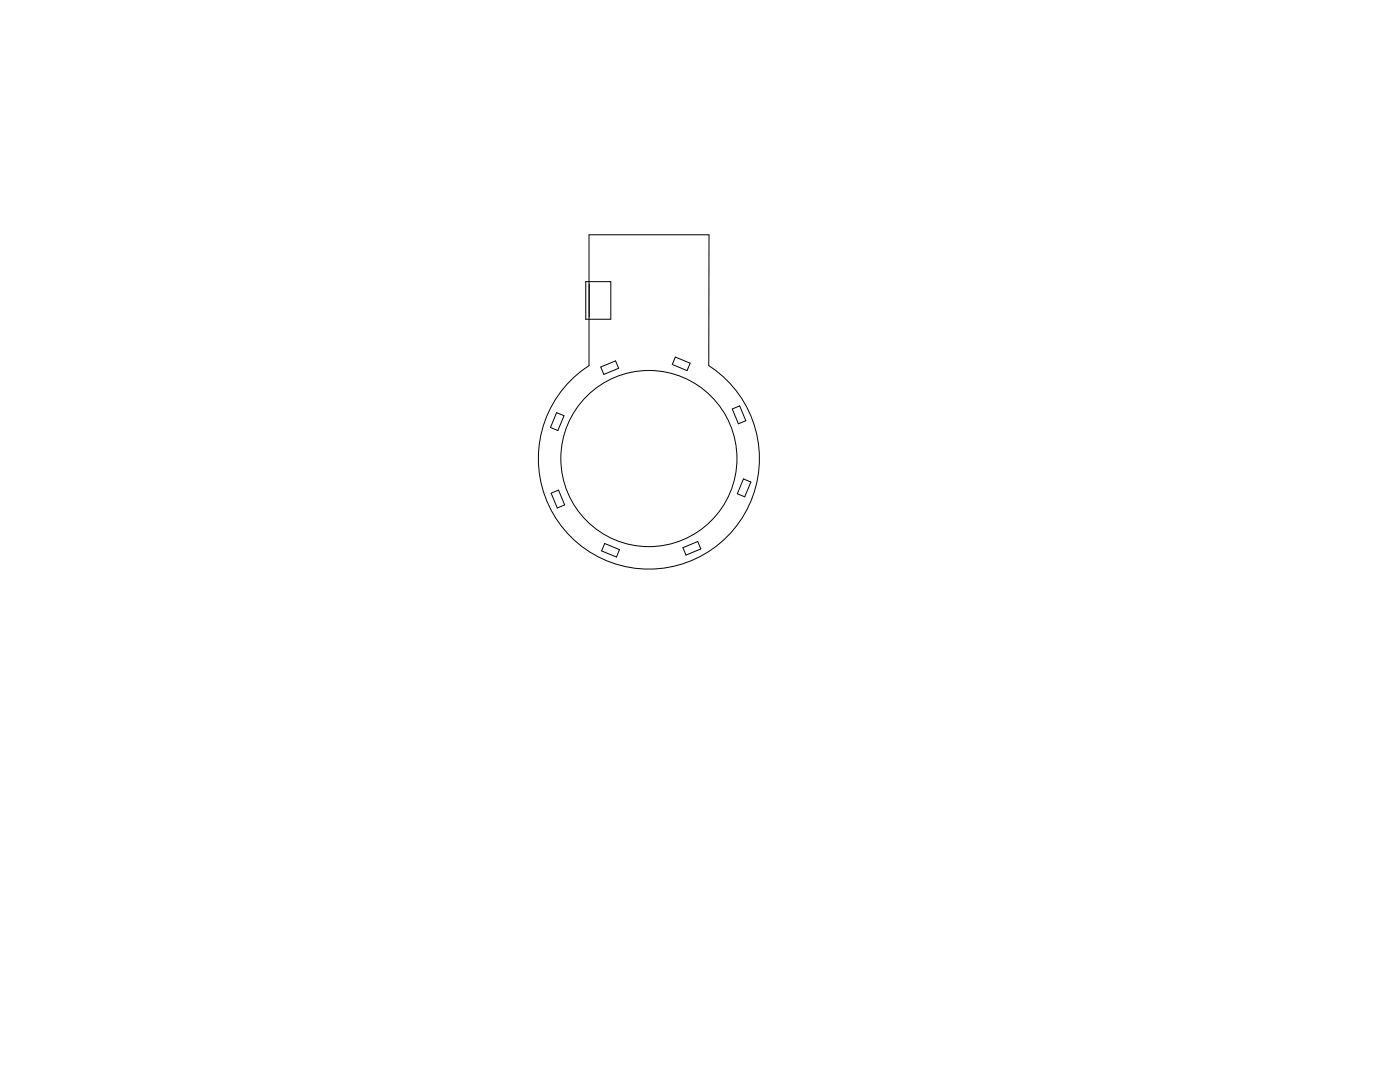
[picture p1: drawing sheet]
<svg xmlns="http://www.w3.org/2000/svg" width="279mm" height="216mm" viewBox="0 0 279 216" stroke-linecap="round" stroke-linejoin="round" font-family="sans-serif">
<g fill="none" stroke="#000" stroke-width=".2">
<path d="M116.9 56.2h5v7.5h-5zM117.5 46.9h24v26.1a22.1 22.1 0 0 1 4.7 33 22.1 22.1 0 0 1-33.4 0 22.1 22.1 0 0 1 4.7-33zM117.6 56.7v6.5M119.9 73.2l3-1.2 .6 1.5-3 1.2zM134.8 71.2l2.9 1.3-.6 1.5-2.9-1.3zM110 98.4l1.5-.6 1.2 3-1.5 .6zM111.1 82.3l1.5 .7-1.3 2.9-1.4-.6zM146.1 81.6l1.5-.6 1.2 3-1.4 .6zM148.4 95.6l1.5 .6-1.3 2.9-1.5-.6zM120.7 108.4l2.9 1.3-.6 1.5-2.9-1.3zM136.3 109.3l3-1.2 .6 1.4-3 1.3z"/>
<circle cx="129.5" cy="91.5" r="17.6"/>
</g>
</svg>
